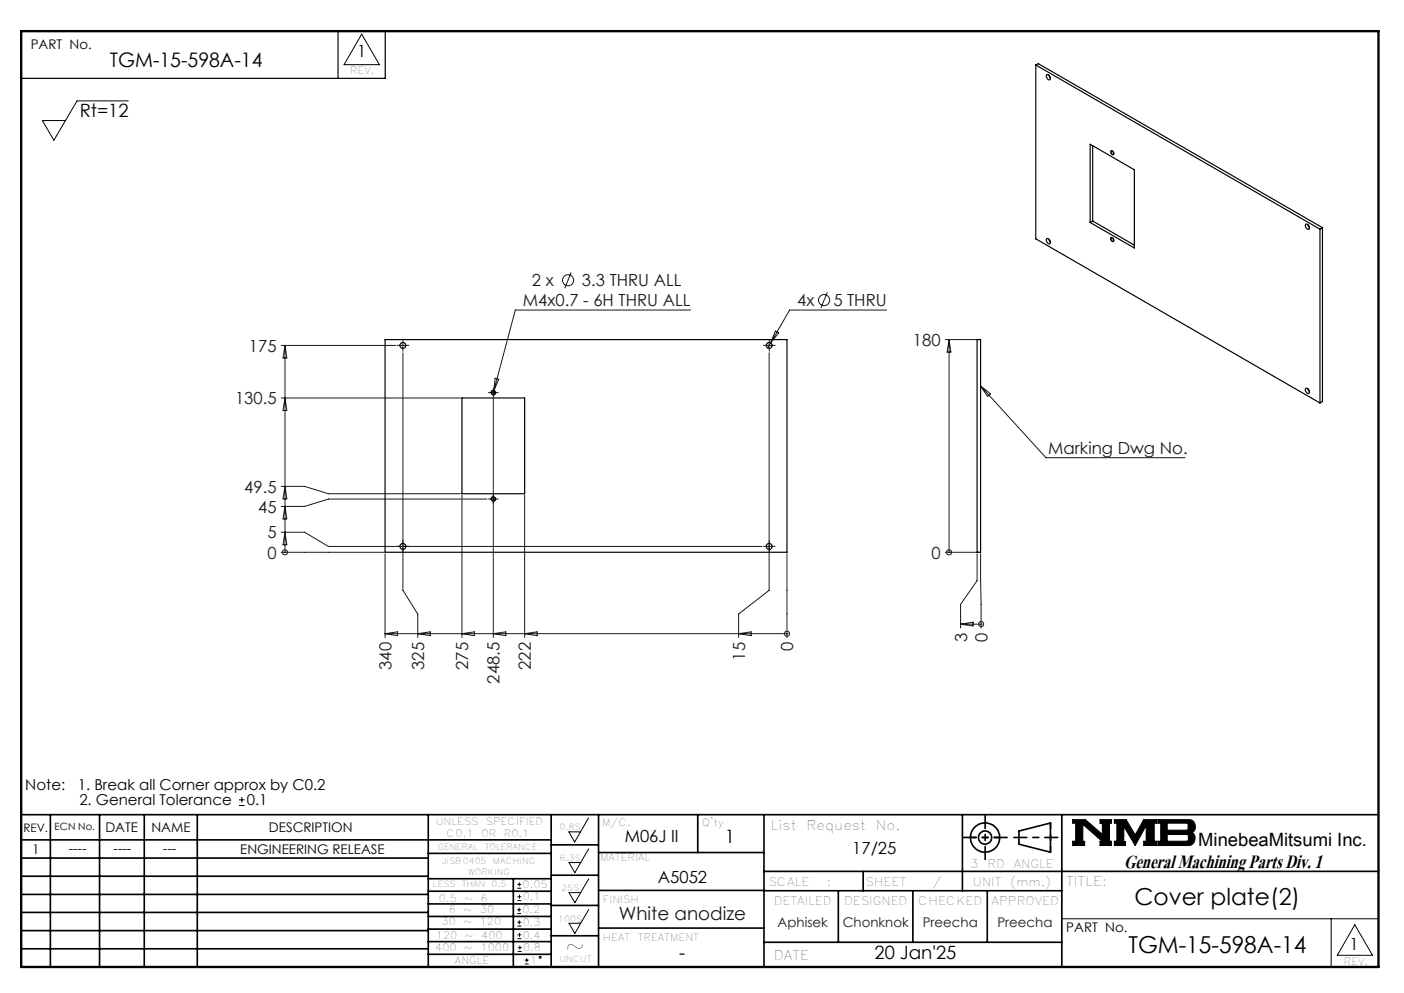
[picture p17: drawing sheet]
<svg xmlns="http://www.w3.org/2000/svg" width="297mm" height="210mm" viewBox="0 0 297 210" stroke-linecap="round" stroke-linejoin="round" font-family="sans-serif">
<defs><g id="words">
<text font-size="6.2" x="237.8" y="183.6">General Machining Parts Div. 1</text>
<g font-size="4.9">
<text x="240" y="191.4">Cover plate(2)</text>
<text x="119.6" y="201.8">~</text>
<text x="238.7" y="201.5">TGM-15-598A-14</text>
</g>
<text font-size="4.2" x="23.2" y="14.3">TGM-15-598A-14</text>
<g font-size="3.9">
<text x="16.9" y="24.6">Rt=12</text>
<text x="153.3" y="178.4">1</text>
<text x="253.5" y="178.9">MinebeaMitsumi Inc.</text>
<text x="143.7" y="202.9">-</text>
<text x="185" y="202.9">20 Jan'25</text>
</g>
<text font-size="3.9" fill="#191924" x="130.9" y="194.6">White anodize</text>
<g font-size="3.5">
<text x="75.6" y="12.1">1</text>
<text x="132.1" y="178.2">M06J II</text>
<text x="180.3" y="180.5">17/25</text>
<text x="139.2" y="186.7">A5052</text>
<text x="285.5" y="200.9">1</text>
</g>
<g font-size="3.5" fill="#191924">
<text x="110.6" y="64.8">M4x0.7 - 6H THRU ALL</text>
<text x="112.5" y="60.6">2 x</text>
<text x="123.1" y="60.6">3.3 THRU ALL</text>
<text x="168.6" y="64.8">4x</text>
<text x="176.3" y="64.8">5 THRU</text>
<text x="52.6" y="74.4">175</text>
<text x="193.1" y="73.1">180</text>
<text x="49.7" y="85.5">130.5</text>
<text x="221.7" y="96">Marking Dwg No.</text>
<text x="51.7" y="104.2">49.5</text>
<text x="54.6" y="108.4">45</text>
<text x="56.6" y="113.9">5</text>
<text x="56.6" y="118.1">0</text>
<text x="197" y="118.1">0</text>
<text x="167.8" y="137.8" transform="rotate(-90 167.8 137.8)">0</text>
<text x="204.6" y="135.7" transform="rotate(-90 204.6 135.7)">3</text>
<text x="208.9" y="135.7" transform="rotate(-90 208.9 135.7)">0</text>
<text x="82.8" y="141.7" transform="rotate(-90 82.8 141.7)">340</text>
<text x="89.7" y="141.7" transform="rotate(-90 89.7 141.7)">325</text>
<text x="99.1" y="141.7" transform="rotate(-90 99.1 141.7)">275</text>
<text x="112.3" y="141.7" transform="rotate(-90 112.3 141.7)">222</text>
<text x="157.6" y="139.7" transform="rotate(-90 157.6 139.7)">15</text>
<text x="105.7" y="144.6" transform="rotate(-90 105.7 144.6)">248.5</text>
</g>
<g font-size="3.2">
<text x="5.4" y="167.2">Note:</text>
<text x="16.4" y="167.2">1. Break all Corner approx by C0.2</text>
<text x="16.8" y="170.3">2. General Tolerance</text>
<text x="52.2" y="170.3">0.1</text>
</g>
<g font-size="2.8">
<text x="6.5" y="10.4">PART No.</text>
<text x="22.3" y="175.9">DATE</text>
<text x="32" y="175.9">NAME</text>
<text x="56.9" y="175.9">DESCRIPTION</text>
<text x="163.1" y="175.4">List</text>
<text x="170.6" y="175.4">Request</text>
<text x="185.3" y="175.4">No.</text>
<text x="6.8" y="180.6">1</text>
<text x="14.5" y="180.3">----</text>
<text x="24" y="180.3">----</text>
<text x="34.5" y="180.3">---</text>
<text x="50.8" y="180.7">ENGINEERING RELEASE</text>
<text x="225.5" y="187.3">TITLE:</text>
<text x="225.6" y="197.2">PART No.</text>
<text x="163.7" y="203">DATE</text>
</g>
<g font-size="2.8" fill="#191924">
<text x="164.5" y="196.1">Aphisek</text>
<text x="178.3" y="196.1">Chonknok</text>
<text x="195.2" y="196.1">Preecha</text>
<text x="211" y="196.1">Preecha</text>
</g>
<g font-size="2.5">
<text x="4.9" y="175.9">REV.</text>
<text x="205.2" y="183.6">3</text>
<text x="208.9" y="183.6">RD</text>
<text x="214.4" y="183.6">ANGLE</text>
<text x="162.5" y="187.3">SCALE</text>
<text x="163.7" y="191.5">DETAILED</text>
<text x="174.9" y="187.3">:</text>
<text x="178.6" y="191.5">DESIGNED</text>
<text x="183.1" y="187.3">SHEET</text>
<text x="194.2" y="191.5">CHECKED</text>
<text x="197.2" y="187.3">/</text>
<text x="205.8" y="187.3">UNIT</text>
<text x="209.8" y="191.5">APPROVED</text>
<text x="213.7" y="187.3">(mm.)</text>
</g>
<g font-size="2.1">
<text x="74.1" y="15.7">REV.</text>
<text x="11.6" y="175.6">ECN No.</text>
<text x="92.2" y="174.5">UNLESS</text>
<text x="94.5" y="177.1">C0.1</text>
<text x="101.8" y="177.1">OR</text>
<text x="102.8" y="174.5">SPECIFIED</text>
<text x="106.6" y="177.1">R0.1</text>
<text x="127.3" y="174.7">M/C.</text>
<text x="148.6" y="174.8">Q'ty</text>
<text x="126.9" y="182.1">MATERIAL</text>
<text x="92.8" y="190.8">0.5</text>
<text x="98.2" y="190.8">~</text>
<text x="101.7" y="190.8">6</text>
<text x="110.6" y="187.8">0.05</text>
<text x="110.6" y="190.4">0.1</text>
<text x="127.6" y="190.9">FINISH</text>
<text x="93.4" y="195.7">30</text>
<text x="94.9" y="193">6</text>
<text x="98" y="195.7">~</text>
<text x="98" y="193">~</text>
<text x="101.5" y="195.7">120</text>
<text x="101.5" y="193">30</text>
<text x="110.5" y="193.2">0.2</text>
<text x="110.6" y="195.9">0.3</text>
<text x="92.1" y="201.1">400</text>
<text x="92.2" y="198.6">120</text>
<text x="96.2" y="203.9">ANGLE</text>
<text x="98.2" y="201.1">~</text>
<text x="98.3" y="198.6">~</text>
<text x="101.7" y="201.1">1000</text>
<text x="101.8" y="198.6">400</text>
<text x="110.6" y="198.5">0.4</text>
<text x="110.7" y="201.2">0.8</text>
<text x="112.1" y="203.9">1</text>
<text x="127.6" y="199">HEAT</text>
<text x="134.9" y="199">TREATMENT</text>
<text x="284.3" y="204.1">REV.</text>
</g>
<g font-size="1.8">
<text x="92.6" y="179.7">GENERAL</text>
<text x="102.5" y="179.7">TOLERANCE</text>
<text x="118.4" y="175.6">0.8S</text>
<text x="93.5" y="182.6">JISB0405</text>
<text x="99" y="185">WORKING</text>
<text x="104.3" y="182.6">MACHING</text>
<text x="118.4" y="182.1">6.3S</text>
<text x="91.6" y="187.6">LESS</text>
<text x="97.7" y="187.6">THAN</text>
<text x="104" y="187.6">0.5</text>
<text x="118.7" y="188.4">25S</text>
<text x="118.1" y="194.9">100S</text>
<text x="118.4" y="203.4">UNCUT</text>
</g>
</g></defs>
<g fill="none" stroke="#000" stroke-width=".21">
<path d="M76.5 7.2l3.8 6.5h-7.5zM27.1 21.3h-10.8l-4.9 8.4-2.4-4.2h4.9M235.1 31.8a.5 .5 0 0 1 .5 .4 .5 .5 0 0 1-.2 .5l-.5-.5zM235 50.2a.5 .5 0 0 1 .6 .3 .5 .5 0 0 1-.2 .6l-.4-.3zM103.9 83.2a.51 .51 0 0 1 .4-.7 .51 .51 0 0 1 .6 .6 .51 .51 0 0 1-.7 .4M103.9 105.7a.51 .51 0 0 1 .4-.7 .51 .51 0 0 1 .6 .6 .51 .51 0 0 1-.7 .4M50.6 170.3h1.2M50.6 169.1h1.2M51.2 168.5v1.2M120.3 175.9h2.5l-1.2 2.2zM124.5 173l-1.7 2.9M124.5 179.5l-1.7 2.9"/>
<path d="M226.9 173.3h2.7l3.6 3.2v-2.4h-.5v-.8h2.4v.8h-.4v3.8h.4v.9h-2.4v-.9h.5l-4.1-3.6v3.6h.3v.9h-2.5v-.9h.6v-3.8h-.6zM235.7 173.3h2.5l1.9 3.3 1.8-3.3h2.8v.8h-.5v3.8h.5v.9h-2.8v-.9h.6v-3.3l-2.4 4.2-2.4-4v3.2h.4v.8h-2.4v-.9h.6v-3.8h-.6zM244.9 173.3h6.6a1.47 1.47 0 0 1 1.3 1.2 1.47 1.47 0 0 1-.7 1.6 1.48 1.48 0 0 1 .7 1.6 1.48 1.48 0 0 1-1.4 1.1h-6.5v-.9h.6v-3.8h-.6zM246.9 174.1h4.1l.3 .2v1l-.3 .3h-4.1zM246.9 176.5h4.2l.3 .3v.8l-.4 .3h-4.1zM109.4 193.2h.8M109.4 192.4h.8M109.4 187.8h.8M109.4 187h.8M109.5 198.5h.8M109.5 197.7h.8M109.5 195.9h.8"/>
<path d="M109.5 195h.8M109.5 190.5h.8M109.5 189.6h.8M109.8 192v.8M109.9 194.7v.8M109.9 186.6v.8M109.9 189.2v.8M109.9 197.3v.8M110 200v.8M120.4 182.4h2.4l-1.2 2.2zM120.4 188.8h2.4l-1.2 2.1zM120.4 195.3h2.4l-1.2 2.1z"/>
<path d="M124.5 185.9l-1.7 2.9M124.5 192.4l-1.7 2.9M224.6 194.3h67M281.6 194.3v10.2M286.6 195.6l3.7 6.4h-7.4zM109.5 201.2h.8M109.5 200.4h.8M111 203.9h.8M111 203.1h.8M111.4 202.7v.8"/>
<circle cx="114.3" cy="202.5" r=".2"/>
</g>
<g fill="none" stroke="#000" stroke-width=".35">
<path d="M4.5 172.3h287.1M4.5 177.6h112.1M10.7 172.3v32.2M21.1 172.3v32.2M30.5 172.3v32.2M41.7 172.3v32.2M90.6 172.3v32.2M116.6 172.3v32.2M116.6 178.7h10M126.6 172.3v32.2M147.6 172.3v8M161.6 172.3v32.2"/>
<path d="M203.6 172.3v16.1M215.5 175.7l6.7-1.6v6.1l-6.7-1.7zM224.6 172.3v32.2M4.5 185.3h86.1M4.5 181.5h86.1M4.5 189.2h86.1M4.5 193h86.1M4.5 196.8h86.1M90.6 199.1h26M90.6 193.8h26M90.6 188.5h26M90.6 191.2h26"/>
<path d="M90.6 180.5h26M90.6 185.8h26M90.6 196.5h26M108.6 185.8v18.5M116.6 185.1h10M116.6 191.5h10M116.6 197.9h10M126.6 196.3h35M126.6 188.3h35M126.6 180.3h35M161.6 184.3h130M161.6 199.3h63"/>
<path d="M161.6 188.4h63M177.3 188.4v10.9M182.6 184.3v4.1M193.1 188.4v10.9M208.8 188.4v10.9M4.5 200.7h86.1M90.6 201.8h26"/>
<circle cx="208.4" cy="177.1" r="3.1"/>
<circle cx="208.4" cy="177.1" r="1.4"/>
</g>
<path d="M4.5 6.6h287.1" fill="none" stroke="#000" stroke-width=".21" stroke-dasharray="6.3 1.3 1.3 1.3" stroke-dashoffset="1.9"/>
<g fill="none" stroke="#000" stroke-width=".25">
<path d="M71.5 6.6v10M81.5 6.6v10h-77M219.1 13.7v36.8l60.1 34.7M219.1 13.7l60.1 34.8M219.1 13.7l.5-.2 60.2 34.6M221.4 15.9a.62 .62 0 0 1 .7 .2 .62 .62 0 0 1-.1 .8 .82 .82 0 0 1-.6-1zM221.9 15.9l.3 .6M230.6 30.5l9.4 5.4v16.5l-9.4-5.3zM231.1 30.8v15.9M235.1 31.9a.44 .44 0 0 1 .4 .3 .44 .44 0 0 1-.1 .5l-.4-.4zM221.4 50.5a.64 .64 0 0 1 .7 .3 .64 .64 0 0 1-.1 .8 .88 .88 0 0 1-.6-1.1zM221.9 50.6l.3 .5"/>
<path d="M231.1 46.7l-.5 .4M231.1 46.7l8.9 5.1M235.1 50.3a.37 .37 0 0 1 .4 .2 .37 .37 0 0 1-.2 .5l-.3-.3zM276.2 47.5a.63 .63 0 0 1 .7 .3 .63 .63 0 0 1-.1 .7 .82 .82 0 0 1-.6-1zM276.6 47.5l.4 .6M279.2 48.5v36.7M279.8 48.1v36.8l-.6 .3M279.8 48.1l-.6 .4M81.5 71.8h85v45h-85zM206.7 71.8h.7v45h-.7zM97.7 84.2h13.3v20.2h-13.3zM276.2 82.2a.62 .62 0 0 1 .7 .3 .62 .62 0 0 1-.1 .7 .77 .77 0 0 1-.6-1z"/>
<path d="M276.6 82.2l.4 .6"/>
<circle cx="85.2" cy="73.1" r=".62"/>
<circle cx="162.7" cy="73" r=".63"/>
<circle cx="104.3" cy="83.1" r=".41"/>
<circle cx="85.2" cy="115.6" r=".62"/>
<circle cx="104.3" cy="105.5" r=".41"/>
<circle cx="162.7" cy="115.6" r=".63"/>
</g>
<path d="M205.3 177.1h6.2M222.2 174v6.2" fill="none" stroke="#000" stroke-width=".35" stroke-dasharray="15.2 1.3 1.3 1.3" stroke-dashoffset="14.1"/>
<path d="M203.8 177.1h9.2M208.4 172.5v9.2M214.5 177.1h9.3" fill="none" stroke="#000" stroke-width=".35" stroke-dasharray="15.2 1.3 1.3 1.3" stroke-dashoffset="12.5"/>
<path d="M4.5 6.6h287.1v197.9h-287.1z" fill="none" stroke="#000" stroke-width=".5"/>
<path d="M226.9 173.3v.8h.6v3.8h-.6v.9h2.5v-.9h-.3v-3.6l4.1 3.6h-.5v.9h2.4v-.9h-.4v-3.8h.4v-.8h-2.4v.8h.5v2.4l-3.6-3.2zM235.7 173.3v.8h.6v3.8h-.6v.9h2.4v-.8h-.4v-3.2l2.4 4 2.4-4.2v3.3h-.6v.9h2.8v-.9h-.5v-3.8h.5v-.8h-2.8l-1.8 3.3-1.9-3.3zM246.9 176.5h4.2l.3 .2v1l-.3 .2h-4.2zM244.9 173.3v.8h.6v3.8h-.6v.9h6.9l.7-.5 .3-.9-.1-.7-.6-.6a1.48 1.48 0 0 0 .7-1.6 1.48 1.48 0 0 0-1.3-1.2zM246.9 174.1h4.1l.3 .2v1.1l-.2 .2h-4.2z" fill-rule="evenodd" fill="#000"/>
<g fill="none" stroke="#191924" stroke-width=".21">
<path d="M120.8 57.6l-1.3 3.4M59.5 73.1h24.2M60.3 73.1v43.7M60.3 73.1l.4 2.6h-.8zM84.6 73.1h1.2M85.2 74.6v50.2l3.2 5v5M85.2 72.4v1.3M146.1 65.6h-37.1l-4.5 17M162.1 73.1h1.2M162.7 74.6v50.2l-6.5 5v5M162.7 72.4v1.3M163 72.5l-.6 1.1"/>
<path d="M164 70l.7 .4-1.7 2.1zM175 61.8l-1.4 3.3M187.6 65.6h-20.6l-4 6.9M200 71.8h7.2M200.8 71.8v45M200.8 71.8l.4 2.7h-.9zM59.5 84.2h37.9M60.3 84.2l.4 2.6h-.8zM103.7 83h1.3M104.4 84.4v50.4M104.4 82.4v1.3M104.5 82.6l-.3 .9"/>
<path d="M104.7 80l.8 .2-1 2.4zM207.4 81.6l13.9 15.2h29.4M207.4 81.6l2.1 1.7-.6 .5zM59.5 116.8h21.7M59.5 112.6h5l5 3h91.7M59.5 102.9h5l5 1.5h27.9M60.3 116.8h.1M60.3 112.6l.4 2.6h-.8zM60.3 107.1l.4 2.6h-.8zM60.3 102.9l.4 2.6h-.8zM81.5 117.1v17.7M97.7 104.7v30.1"/>
<path d="M103 105.5h-33.5l-5 1.6h-5M103.7 105.5h1.3M111 104.7v30.1M162.1 115.6h1.2M166.5 117.1v17.7M200 116.8h7.2M200.8 116.8h.1M206.7 117.1v5.7l-3.5 5v5M207.4 117.1l.1 15.7M81.5 134h85M81.5 134l2.6-.4v.8zM88.4 134l2.6-.4v.8z"/>
<path d="M97.7 134l2.7-.4v.8zM104.4 134l2.6-.4v.8zM111 134l2.6-.4v.8zM156.2 134l2.7-.4v.8zM166.5 134h.1M203.2 132h4.3M203.2 132l2.6-.4v.8zM207.5 132h.1"/>
<circle cx="120.2" cy="59.3" r="1.18"/>
<circle cx="174.3" cy="63.5" r="1.17"/>
<circle cx="60.3" cy="116.8" r=".54"/>
<circle cx="200.8" cy="116.8" r=".54"/>
<circle cx="166.5" cy="134" r=".54"/>
<circle cx="207.6" cy="132" r=".55"/>
</g>
<g fill="none" stroke="#191924" stroke-width=".21" stroke-dasharray="15.2 1.3 1.3 1.3">
<path d="M84.6 73h-.6M85.2 72.4v-.6M85.2 73.7v.6M85.9 73h.6M162.1 73h-.6M162.7 72.4v-.6M162.7 73.7v.6M163.4 73h.6M103.7 83h-.4M104.4 82.4v-.4M104.4 83.7v.4M105 83h.4"/>
<path d="M84.6 115.5h-.6M85.2 114.9v-.6M85.2 116.2v.6M85.9 115.5h.6M103.7 105.5h-.4M104.4 104.9v-.4M104.4 106.2v.4M105 105.5h.4M162.1 115.5h-.6M162.7 114.9v-.6M162.7 116.2v.6M163.4 115.5h.6"/>
</g>
<use href="#words"/>
</svg>
